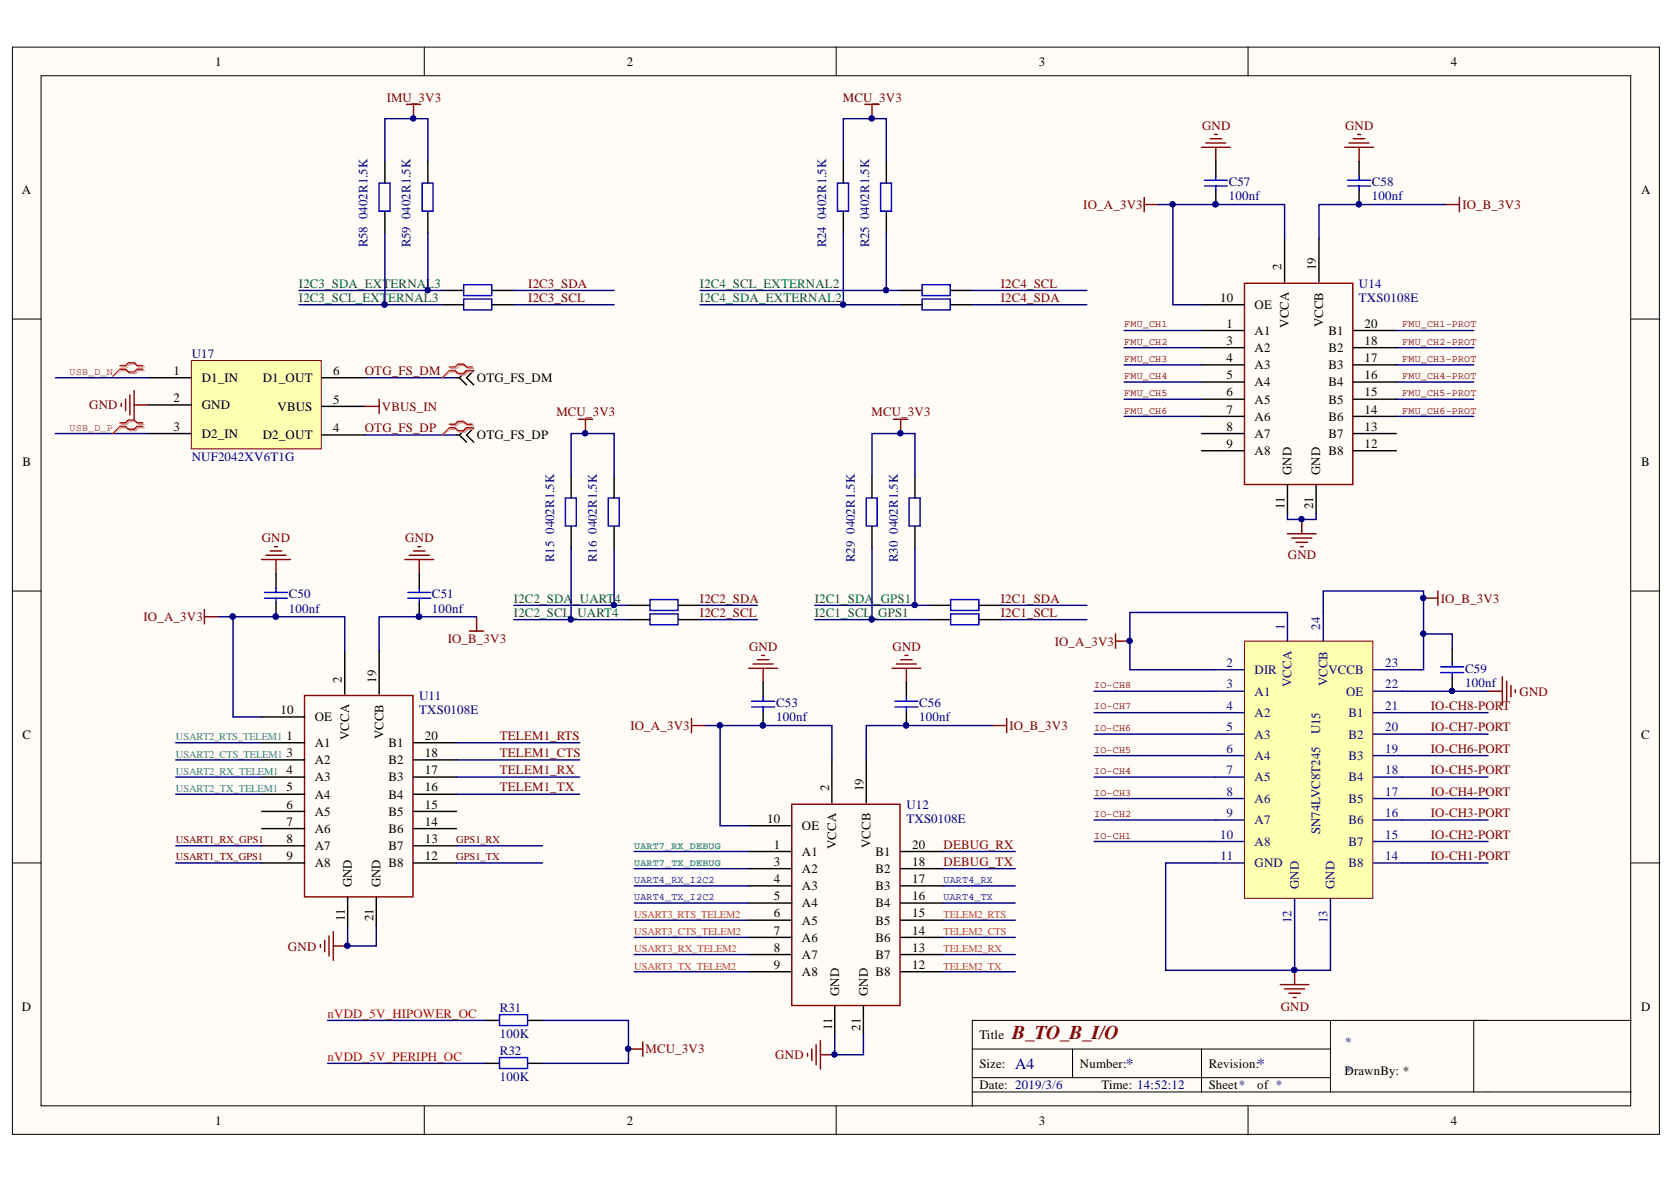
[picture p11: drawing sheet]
<svg xmlns="http://www.w3.org/2000/svg" width="297mm" height="210mm" viewBox="0 0 297 210" stroke-linecap="round" stroke-linejoin="round" font-family="sans-serif">
<defs><g id="words">
<text font-size="3.5" fill="#800000" x="179.6" y="184.4">B_TO_B_I/O</text>
<g font-size="2.8" fill="#000080">
<text x="180.1" y="189.6">A4</text>
<text x="199.8" y="189.6">*</text>
<text x="223.1" y="189.6">*</text>
</g>
<g font-size="2.3">
<text x="38.2" y="11.7">1</text>
<text x="111.3" y="11.7">2</text>
<text x="184.4" y="11.7">3</text>
<text x="257.5" y="11.7">4</text>
<text x="3.9" y="34.5">A</text>
<text x="291.2" y="34.5">A</text>
<text x="227.4" y="47.9" transform="rotate(-90 227.4 47.9)">2</text>
<text x="233.5" y="47.9" transform="rotate(-90 233.5 47.9)">19</text>
<text x="216.5" y="53.6">10</text>
<text x="217.6" y="58.2">1</text>
<text x="222.6" y="59.4">A1</text>
<text x="222.6" y="54.9">OE</text>
<text x="228.7" y="58.2" transform="rotate(-90 228.7 58.2)">VCCA</text>
<text x="234.8" y="58" transform="rotate(-90 234.8 58)">VCCB</text>
<text x="235.7" y="59.4">B1</text>
<text x="242.1" y="58.2">20</text>
<text x="217.6" y="64.3">4</text>
<text x="217.6" y="61.2">3</text>
<text x="222.6" y="65.5">A3</text>
<text x="222.6" y="62.5">A2</text>
<text x="235.7" y="62.5">B2</text>
<text x="235.7" y="65.5">B3</text>
<text x="242.1" y="61.2">18</text>
<text x="242.1" y="64.3">17</text>
<text x="30.8" y="71.4">2</text>
<text x="30.8" y="66.5">1</text>
<text x="35.8" y="67.8">D1_IN</text>
<text x="46.6" y="67.8">D1_OUT</text>
<text x="59.1" y="66.5">6</text>
<text x="59.1" y="71.6">5</text>
<text x="84.6" y="67.8">OTG_FS_DM</text>
<text x="217.6" y="67.3">5</text>
<text x="217.6" y="70.3">6</text>
<text x="222.6" y="68.6">A4</text>
<text x="222.6" y="71.6">A5</text>
<text x="235.7" y="68.6">B4</text>
<text x="235.7" y="71.6">B5</text>
<text x="242.1" y="67.3">16</text>
<text x="242.1" y="70.3">15</text>
<text x="30.8" y="76.4">3</text>
<text x="35.8" y="77.7">D2_IN</text>
<text x="35.8" y="72.6">GND</text>
<text x="46.6" y="77.9">D2_OUT</text>
<text x="49.2" y="72.9">VBUS</text>
<text x="59.1" y="76.7">4</text>
<text x="84.6" y="77.9">OTG_FS_DP</text>
<text x="217.6" y="76.4">8</text>
<text x="217.6" y="73.4">7</text>
<text x="222.6" y="77.7">A7</text>
<text x="222.6" y="74.7">A6</text>
<text x="235.7" y="74.7">B6</text>
<text x="235.7" y="77.7">B7</text>
<text x="242.1" y="73.4">14</text>
<text x="242.1" y="76.4">13</text>
<text x="4" y="82.8">B</text>
<text x="217.6" y="79.5">9</text>
<text x="222.6" y="80.7">A8</text>
<text x="235.7" y="80.7">B8</text>
<text x="242.1" y="79.5">12</text>
<text x="291.2" y="82.8">B</text>
<text x="229.2" y="84.3" transform="rotate(-90 229.2 84.3)">GND</text>
<text x="234.3" y="84.3" transform="rotate(-90 234.3 84.3)">GND</text>
<text x="227.9" y="90.3" transform="rotate(-90 227.9 90.3)">11</text>
<text x="233" y="90.4" transform="rotate(-90 233 90.4)">21</text>
<text x="60.7" y="121.1" transform="rotate(-90 60.7 121.1)">2</text>
<text x="66.8" y="121.1" transform="rotate(-90 66.8 121.1)">19</text>
<text x="4" y="131">C</text>
<text x="49.7" y="126.7">10</text>
<text x="50.8" y="131.3">1</text>
<text x="55.8" y="128">OE</text>
<text x="61.9" y="131.3" transform="rotate(-90 61.9 131.3)">VCCA</text>
<text x="68" y="131.2" transform="rotate(-90 68 131.2)">VCCB</text>
<text x="75.4" y="131.3">20</text>
<text x="291.2" y="131">C</text>
<text x="50.8" y="137.4">4</text>
<text x="50.8" y="134.3">3</text>
<text x="55.8" y="135.6">A2</text>
<text x="55.8" y="132.6">A1</text>
<text x="69" y="135.6">B2</text>
<text x="69" y="132.6">B1</text>
<text x="75.4" y="134.3">18</text>
<text x="75.4" y="137.4">17</text>
<text x="50.8" y="140.4">5</text>
<text x="50.8" y="143.5">6</text>
<text x="55.8" y="141.7">A4</text>
<text x="55.8" y="138.6">A3</text>
<text x="69" y="138.6">B3</text>
<text x="69" y="141.7">B4</text>
<text x="75.4" y="140.4">16</text>
<text x="75.4" y="143.5">15</text>
<text x="147.1" y="140.4" transform="rotate(-90 147.1 140.4)">2</text>
<text x="153.2" y="140.4" transform="rotate(-90 153.2 140.4)">19</text>
<text x="50.8" y="149.5">8</text>
<text x="50.8" y="146.5">7</text>
<text x="55.8" y="147.8">A6</text>
<text x="55.8" y="144.7">A5</text>
<text x="69" y="144.7">B5</text>
<text x="69" y="147.8">B6</text>
<text x="75.4" y="146.5">14</text>
<text x="75.4" y="149.5">13</text>
<text x="136.1" y="146">10</text>
<text x="142.3" y="147.3">OE</text>
<text x="50.8" y="152.6">9</text>
<text x="55.8" y="153.9">A8</text>
<text x="55.8" y="150.8">A7</text>
<text x="69" y="150.8">B7</text>
<text x="69" y="153.9">B8</text>
<text x="75.4" y="152.6">12</text>
<text x="137.3" y="153.6">3</text>
<text x="137.3" y="150.6">1</text>
<text x="142.3" y="154.9">A2</text>
<text x="142.3" y="151.8">A1</text>
<text x="148.4" y="150.6" transform="rotate(-90 148.4 150.6)">VCCA</text>
<text x="154.5" y="150.5" transform="rotate(-90 154.5 150.5)">VCCB</text>
<text x="155.3" y="154.9">B2</text>
<text x="155.3" y="151.8">B1</text>
<text x="161.8" y="153.6">18</text>
<text x="161.8" y="150.6">20</text>
<text x="62.4" y="157.4" transform="rotate(-90 62.4 157.4)">GND</text>
<text x="67.5" y="157.4" transform="rotate(-90 67.5 157.4)">GND</text>
<text x="137.3" y="159.7">5</text>
<text x="137.3" y="156.7">4</text>
<text x="142.3" y="161">A4</text>
<text x="142.3" y="157.9">A3</text>
<text x="155.3" y="157.9">B3</text>
<text x="155.3" y="161">B4</text>
<text x="161.8" y="156.7">17</text>
<text x="161.8" y="159.7">16</text>
<text x="61.2" y="163.4" transform="rotate(-90 61.2 163.4)">11</text>
<text x="66.2" y="163.5" transform="rotate(-90 66.2 163.5)">21</text>
<text x="137.3" y="165.9">7</text>
<text x="137.3" y="162.7">6</text>
<text x="142.3" y="167.1">A6</text>
<text x="142.3" y="164.1">A5</text>
<text x="155.3" y="164.1">B5</text>
<text x="155.3" y="167.1">B6</text>
<text x="161.8" y="162.7">15</text>
<text x="161.8" y="165.9">14</text>
<text x="137.3" y="172">9</text>
<text x="137.3" y="168.9">8</text>
<text x="142.3" y="173.2">A8</text>
<text x="142.3" y="170.2">A7</text>
<text x="155.3" y="170.2">B7</text>
<text x="155.3" y="173.2">B8</text>
<text x="161.8" y="168.9">13</text>
<text x="161.8" y="172">12</text>
<text x="3.9" y="179.3">D</text>
<text x="148.9" y="176.8" transform="rotate(-90 148.9 176.8)">GND</text>
<text x="154" y="176.8" transform="rotate(-90 154 176.8)">GND</text>
<text x="291.2" y="179.3">D</text>
<text x="147.6" y="182.8" transform="rotate(-90 147.6 182.8)">11</text>
<text x="152.7" y="182.9" transform="rotate(-90 152.7 182.9)">21</text>
<text x="173.8" y="184.4">Title</text>
<text x="173.8" y="189.4">Size:</text>
<text x="191.6" y="189.4">Number:</text>
<text x="214.5" y="189.4">Revision:</text>
<text x="238.6" y="190.7">DrawnBy: *</text>
<text x="173.8" y="193.3">Date: 2019/3/6</text>
<text x="195.4" y="193.3">Time: 14:52:12</text>
<text x="214.5" y="193.3">Sheet*</text>
<text x="223.1" y="193.3">of *</text>
<text x="38.2" y="199.6">1</text>
<text x="111.3" y="199.6">2</text>
<text x="184.4" y="199.6">3</text>
<text x="257.5" y="199.6">4</text>
</g>
<g font-size="2.3" fill="#800000">
<text x="68.6" y="18">IMU_3V3</text>
<text x="149.6" y="18">MCU_3V3</text>
<text x="213.3" y="23.1">GND</text>
<text x="238.7" y="23.1">GND</text>
<text x="192.2" y="37">IO_A_3V3</text>
<text x="259.5" y="37">IO_B_3V3</text>
<text x="93.7" y="51.1">I2C3_SDA</text>
<text x="93.7" y="53.6">I2C3_SCL</text>
<text x="177.6" y="51.1">I2C4_SCL</text>
<text x="177.6" y="53.6">I2C4_SDA</text>
<text x="64.7" y="66.5">OTG_FS_DM</text>
<text x="15.8" y="72.6">GND</text>
<text x="64.7" y="76.7">OTG_FS_DP</text>
<text x="67.8" y="72.9">VBUS_IN</text>
<text x="98.7" y="73.9">MCU_3V3</text>
<text x="154.7" y="73.9">MCU_3V3</text>
<text x="46.4" y="96.2">GND</text>
<text x="71.9" y="96.2">GND</text>
<text x="228.5" y="99.3">GND</text>
<text x="124.2" y="106.9">I2C2_SDA</text>
<text x="177.6" y="106.9">I2C1_SDA</text>
<text x="255.7" y="106.9">IO_B_3V3</text>
<text x="25.5" y="110.2">IO_A_3V3</text>
<text x="124.2" y="109.5">I2C2_SCL</text>
<text x="177.6" y="109.5">I2C1_SCL</text>
<text x="79.4" y="114">IO_B_3V3</text>
<text x="132.9" y="115.6">GND</text>
<text x="158.4" y="115.6">GND</text>
<text x="187.1" y="114.6">IO_A_3V3</text>
<text x="253.9" y="126">IO-CH8-PORT</text>
<text x="269.6" y="123.4">GND</text>
<text x="88.7" y="131.3">TELEM1_RTS</text>
<text x="111.8" y="129.5">IO_A_3V3</text>
<text x="179.1" y="129.5">IO_B_3V3</text>
<text x="253.9" y="129.8">IO-CH7-PORT</text>
<text x="88.7" y="137.4">TELEM1_RX</text>
<text x="88.7" y="134.3">TELEM1_CTS</text>
<text x="253.9" y="137.4">IO-CH5-PORT</text>
<text x="253.9" y="133.6">IO-CH6-PORT</text>
<text x="88.7" y="140.4">TELEM1_TX</text>
<text x="253.9" y="141.2">IO-CH4-PORT</text>
<text x="253.9" y="148.8">IO-CH2-PORT</text>
<text x="253.9" y="145">IO-CH3-PORT</text>
<text x="167.4" y="153.6">DEBUG_TX</text>
<text x="167.4" y="150.6">DEBUG_RX</text>
<text x="253.9" y="152.6">IO-CH1-PORT</text>
<text x="51.1" y="168.7">GND</text>
<text x="227.2" y="179.3">GND</text>
<text x="114.6" y="186.9">MCU_3V3</text>
<text x="137.6" y="187.9">GND</text>
</g>
<g font-size="2.3" fill="#000080">
<text x="218" y="33">C57</text>
<text x="218" y="35.5">100nf</text>
<text x="243.4" y="33">C58</text>
<text x="243.4" y="35.5">100nf</text>
<text x="65.2" y="38.8" transform="rotate(-90 65.2 38.8)">0402R1.5K</text>
<text x="72.8" y="38.8" transform="rotate(-90 72.8 38.8)">0402R1.5K</text>
<text x="146.6" y="38.8" transform="rotate(-90 146.6 38.8)">0402R1.5K</text>
<text x="154.2" y="38.8" transform="rotate(-90 154.2 38.8)">0402R1.5K</text>
<text x="65.2" y="43.9" transform="rotate(-90 65.2 43.9)">R58</text>
<text x="72.8" y="43.9" transform="rotate(-90 72.8 43.9)">R59</text>
<text x="146.6" y="43.9" transform="rotate(-90 146.6 43.9)">R24</text>
<text x="154.2" y="43.9" transform="rotate(-90 154.2 43.9)">R25</text>
<text x="241.1" y="51.1">U14</text>
<text x="241.1" y="53.6">TXS0108E</text>
<text x="34" y="63.5">U17</text>
<text x="34" y="81.8">NUF2042XV6T1G</text>
<text x="98.3" y="94.7" transform="rotate(-90 98.3 94.7)">0402R1.5K</text>
<text x="105.9" y="94.7" transform="rotate(-90 105.9 94.7)">0402R1.5K</text>
<text x="151.7" y="94.7" transform="rotate(-90 151.7 94.7)">0402R1.5K</text>
<text x="159.3" y="94.7" transform="rotate(-90 159.3 94.7)">0402R1.5K</text>
<text x="98.3" y="99.8" transform="rotate(-90 98.3 99.8)">R15</text>
<text x="105.9" y="99.8" transform="rotate(-90 105.9 99.8)">R16</text>
<text x="151.7" y="99.8" transform="rotate(-90 151.7 99.8)">R29</text>
<text x="159.3" y="99.8" transform="rotate(-90 159.3 99.8)">R30</text>
<text x="51.3" y="106.2">C50</text>
<text x="76.7" y="106.2">C51</text>
<text x="51.3" y="108.7">100nf</text>
<text x="76.7" y="108.7">100nf</text>
<text x="260" y="119.4">C59</text>
<text x="74.4" y="124.2">U11</text>
<text x="137.7" y="125.5">C53</text>
<text x="163.1" y="125.5">C56</text>
<text x="260" y="121.9">100nf</text>
<text x="74.4" y="126.7">TXS0108E</text>
<text x="137.7" y="128">100nf</text>
<text x="163.1" y="128">100nf</text>
<text x="234.3" y="130.3" transform="rotate(-90 234.3 130.3)">U15</text>
<text x="160.8" y="143.5">U12</text>
<text x="160.8" y="146">TXS0108E</text>
<text x="234.3" y="148" transform="rotate(-90 234.3 148)">SN74LVC8T245</text>
<text x="88.7" y="179.6">R31</text>
<text x="88.7" y="184.1">100K</text>
<text x="238.6" y="185.6">*</text>
<text x="88.7" y="187.2">R32</text>
<text x="88.7" y="191.7">100K</text>
<text x="238.6" y="190.7">*</text>
</g>
<g font-size="2.3" fill="#008000">
<text x="53" y="51.1">I2C3_SDA_EXTERNAL3</text>
<text x="53" y="53.6">I2C3_SCL_EXT</text>
<text x="68.9" y="53.6">ERNAL3</text>
<text x="124.2" y="51.1">I2C4_SCL_EXTERNAL2</text>
<text x="124.2" y="53.6">I2C4_SDA_EXTERNAL2</text>
<text x="91.2" y="106.9">I2C2_SDA</text>
<text x="101.7" y="106.9">_UART</text>
<text x="109.1" y="106.9">4</text>
<text x="144.6" y="106.9">I2C1_SDA</text>
<text x="155.1" y="106.9">_GPS1</text>
<text x="91.2" y="109.5">I2C2_SCL_UART4</text>
<text x="144.6" y="109.5">I2C1_SCL_GPS1</text>
</g>
<g font-size="2.3" fill="#11037f">
<text x="227.9" y="111.8" transform="rotate(-90 227.9 111.8)">1</text>
<text x="234.3" y="111.8" transform="rotate(-90 234.3 111.8)">24</text>
<text x="217.6" y="118.4">2</text>
<text x="222.6" y="119.6">DIR</text>
<text x="235.7" y="119.6">VCCB</text>
<text x="245.8" y="118.4">23</text>
<text x="217.6" y="122.2">3</text>
<text x="217.6" y="126">4</text>
<text x="222.6" y="123.4">A1</text>
<text x="229.2" y="121.9" transform="rotate(-90 229.2 121.9)">VCCA</text>
<text x="235.5" y="121.7" transform="rotate(-90 235.5 121.7)">VCCB</text>
<text x="238.8" y="123.4">OE</text>
<text x="245.8" y="126">21</text>
<text x="245.8" y="122.2">22</text>
<text x="217.6" y="129.8">5</text>
<text x="222.6" y="127.2">A2</text>
<text x="222.6" y="131">A3</text>
<text x="239.3" y="131">B2</text>
<text x="239.3" y="127.2">B1</text>
<text x="245.8" y="129.8">20</text>
<text x="217.6" y="133.6">6</text>
<text x="217.6" y="137.4">7</text>
<text x="222.6" y="134.8">A4</text>
<text x="239.3" y="134.8">B3</text>
<text x="245.8" y="137.4">18</text>
<text x="245.8" y="133.6">19</text>
<text x="217.6" y="141.2">8</text>
<text x="222.6" y="138.6">A5</text>
<text x="222.6" y="142.4">A6</text>
<text x="239.3" y="142.4">B5</text>
<text x="239.3" y="138.6">B4</text>
<text x="245.8" y="141.2">17</text>
<text x="216.5" y="148.8">10</text>
<text x="217.6" y="145">9</text>
<text x="222.6" y="146.3">A7</text>
<text x="239.3" y="146.3">B6</text>
<text x="245.8" y="148.8">15</text>
<text x="245.8" y="145">16</text>
<text x="216.6" y="152.6">11</text>
<text x="222.6" y="150.1">A8</text>
<text x="222.6" y="153.9">GND</text>
<text x="239.3" y="153.9">B8</text>
<text x="239.3" y="150.1">B7</text>
<text x="245.8" y="152.6">14</text>
<text x="230.5" y="157.7" transform="rotate(-90 230.5 157.7)">GND</text>
<text x="236.8" y="157.7" transform="rotate(-90 236.8 157.7)">GND</text>
<text x="229.2" y="163.8" transform="rotate(-90 229.2 163.8)">12</text>
<text x="235.5" y="163.8" transform="rotate(-90 235.5 163.8)">13</text>
</g>
<g font-size="2.3" fill="#f00">
<text x="58.1" y="180.6">nVDD_5V_HIPOWER_OC</text>
<text x="58.1" y="188.2">nVDD_5V_PERIPH_OC</text>
</g>
<g font-size="1.9" fill="#009cca">
<text x="31.2" y="131.4">USART2_RTS_TELEM1</text>
<text x="31.2" y="137.5">USART2_RX_TELEM1</text>
<text x="31.2" y="134.4">USART2_CTS_TELEM1</text>
<text x="31.2" y="140.5">USART2_TX_TELEM1</text>
</g>
<g font-size="1.9" fill="#800000">
<text x="31.2" y="149.6">USART1_RX_GPS1</text>
<text x="81" y="149.6">GPS1_RX</text>
<text x="31.2" y="152.7">USART1_TX_GPS1</text>
<text x="81" y="152.7">GPS1_TX</text>
</g>
<g font-size="1.9" fill="#de4f16">
<text x="112.5" y="162.9">USART3_RTS_TELEM2</text>
<text x="112.5" y="165.9">USART3_CTS_TELEM2</text>
<text x="167.4" y="162.9">TELEM2_RTS</text>
<text x="167.4" y="165.9">TELEM2_CTS</text>
<text x="112.5" y="169">USART3_RX_TELEM2</text>
<text x="112.5" y="172">USART3_TX_TELEM2</text>
<text x="167.4" y="169">TELEM2_RX</text>
<text x="167.4" y="172">TELEM2_TX</text>
</g>
<g font-size="1.8" fill="#800000">
<text x="199.5" y="58.1">FMU_CH1</text>
<text x="248.8" y="58.1">FMU_CH1-PROT</text>
<text x="199.5" y="64.2">FMU_CH3</text>
<text x="199.5" y="61.1">FMU_CH2</text>
<text x="248.8" y="64.2">FMU_CH3-PROT</text>
<text x="248.8" y="61.1">FMU_CH2-PROT</text>
<text x="199.5" y="67.2">FMU_CH4</text>
<text x="199.5" y="70.3">FMU_CH5</text>
<text x="248.8" y="67.2">FMU_CH4-PROT</text>
<text x="248.8" y="70.3">FMU_CH5-PROT</text>
<text x="199.5" y="73.4">FMU_CH6</text>
<text x="248.8" y="73.4">FMU_CH6-PROT</text>
<text x="194.2" y="125.9">IO-CH7</text>
<text x="194.2" y="122.1">IO-CH8</text>
<text x="194.2" y="129.7">IO-CH6</text>
<text x="194.2" y="133.6">IO-CH5</text>
<text x="194.2" y="137.4">IO-CH4</text>
<text x="194.2" y="141.2">IO-CH3</text>
<text x="194.2" y="148.8">IO-CH1</text>
<text x="194.2" y="145">IO-CH2</text>
</g>
<g font-size="1.8" fill="#a1006a">
<text x="12.4" y="66.5">USB_D_N</text>
<text x="12.4" y="76.4">USB_D_P</text>
</g>
<g font-size="1.8" fill="#009cca">
<text x="112.5" y="153.6">UART7_TX_DEBUG</text>
<text x="112.5" y="150.6">UART7_RX_DEBUG</text>
</g>
<g font-size="1.8" fill="#0000bf">
<text x="112.5" y="159.7">UART4_TX_I2C2</text>
<text x="112.5" y="156.7">UART4_RX_I2C2</text>
<text x="167.4" y="159.7">UART4_TX</text>
<text x="167.4" y="156.7">UART4_RX</text>
</g>
</g></defs>
<g fill="#fffcf8" stroke="#000" stroke-width=".18">
<path d="M2.2 8.4h292.2v192.9h-292.2z"/>
<path d="M7.3 13.4h282.1v182.8h-282.1z"/>
</g>
<g fill="none" stroke="#000" stroke-width=".18">
<path d="M75.3 8.4v5M148.4 8.4v5M221.5 8.4v5M2.2 56.6h5.1M289.5 56.6h5M2.2 104.9h5.1M289.5 104.9h5M2.2 153.1h5.1M289.5 153.1h5M75.3 196.3v5.1M148.4 196.3v5.1M172.5 186.1h63.6"/>
<path d="M172.5 193.8h117M172.5 191.2h63.6M190.3 186.1v5.1M213.2 186.1v7.7M221.5 196.3v5.1M236.1 181.1v12.7M264 181.1h-91.5v15.2M289.5 181.1h-28v12.7"/>
</g>
<path d="M67.3 32.5h1.9v5h-1.9zM74.9 32.5h1.9v5h-1.9zM148.6 32.5h2v5h-2zM156.3 32.5h1.9v5h-1.9zM100.3 88.4h2v4.9h-2zM107.9 88.4h2v4.9h-2zM153.7 88.4h1.9v4.9h-1.9zM161.3 88.4h2v4.9h-2z" fill="none" stroke="#0000bf" stroke-width=".25"/>
<g fill="none" stroke="#000" stroke-width=".25">
<path d="M68.3 28.7v3.8M68.3 37.6v3.8M75.9 28.7v3.8M75.9 37.6v3.8M149.6 28.7v3.8M149.6 37.6v3.8M157.3 28.7v3.8M157.3 37.6v3.8M101.3 84.5v3.9M101.3 93.4v3.8M109 84.5v3.9M109 93.4v3.8"/>
<path d="M154.7 84.5v3.9M154.7 93.4v3.8M162.4 84.5v3.9M162.4 93.4v3.8M49 101.8v2.6M49 106.9v2.5M61.2 115.5v7.6M67.3 115.5v7.6M74.4 101.8v2.6M74.4 106.9v2.5M46.4 137.9h7.7M46.4 134.8h7.7"/>
<path d="M46.4 131.8h7.7M46.4 127.2h7.7M73.4 137.9h7.6M73.4 134.8h7.6M73.4 131.8h7.6M135.4 121.1v2.6M135.4 126.2v2.5M147.6 134.8v7.7M153.7 134.8v7.7M160.8 121.1v2.6M160.8 126.2v2.5M46.4 140.9h7.7"/>
<path d="M46.4 153.1h7.7M46.4 150.1h7.7M46.4 147h7.7M46.4 144h7.7M61.7 159.2v5.1M66.8 159.2v5.1M73.4 140.9h7.6M73.4 153.1h7.6M73.4 150.1h7.6M73.4 147h7.6M73.4 144h7.6M132.9 157.2h7.6"/>
<path d="M132.9 154.1h7.6M132.9 151.1h7.6M132.9 146.5h7.6M159.8 157.2h7.6M159.8 154.1h7.6M159.8 151.1h7.6M132.9 160.2h7.6M132.9 172.4h7.6M132.9 169.4h7.6M132.9 166.3h7.6M132.9 163.3h7.6M148.1 178.5v5.1"/>
<path d="M153.2 178.5v5.1M159.8 160.2h7.6M159.8 172.4h7.6M159.8 169.4h7.6M159.8 166.3h7.6M159.8 163.3h7.6M86.1 181.1h2.5M86.1 188.7h2.5M93.7 181.1h2.6M93.7 188.7h2.6"/>
</g>
<g fill="none" stroke="#800000" stroke-width=".25">
<path d="M72.1 18.5h2.6M73.4 18.5v2.6M153.5 18.5h2.5M154.7 18.5v2.6M102.6 74.4h2.6M103.9 74.4v2.5M158.5 74.4h2.6M159.8 74.4v2.5M46.4 99.3h5.1M47.2 98.5h3.6M48 97.8h2M48.7 97h.5"/>
<path d="M49 99.3v2.5M71.9 99.3h5M72.6 98.5h3.6M73.4 97.8h2M74.1 97h.6M74.4 99.3v2.5M36.3 108.2v2.5M36.3 109.4h2.5M83.3 112h2.5M84.6 109.4v2.6M132.9 118.6h5.1M133.6 117.8h3.6"/>
<path d="M134.4 117.1h2M135.2 116.3h.5M135.4 118.6v2.5M158.3 118.6h5.1M159 117.8h3.6M159.8 117.1h2M160.6 116.3h.5M160.8 118.6v2.5M54 123.4h19.3v35.7h-19.3zM122.7 128.7h2.5M122.7 127.5v2.5M176.1 128.7h2.5"/>
<path d="M178.6 127.5v2.5M140.5 142.7h19.2v35.7h-19.2zM56.9 167.6v.5M57.6 166.8v2.1M58.4 166.1v3.5M59.1 165.3v5.1M59.1 167.8h2.6M111.5 186.1h2.6M114.1 184.9v2.5M143.3 186.9v.5M144.1 186.1v2.1M144.8 185.4v3.5"/>
<path d="M145.6 184.6v5.1M145.6 187.1h2.5"/>
</g>
<g fill="#000080" stroke="#000080" stroke-width=".18">
<circle cx="159.8" cy="76.9" r=".46"/>
<circle cx="154.7" cy="21" r=".46"/>
<circle cx="73.3" cy="21" r=".46"/>
<circle cx="103.8" cy="76.9" r=".46"/>
<circle cx="111.5" cy="186.1" r=".46"/>
<circle cx="48.9" cy="109.4" r=".46"/>
<circle cx="74.3" cy="109.4" r=".47"/>
<circle cx="61.6" cy="167.8" r=".46"/>
<circle cx="135.3" cy="128.7" r=".47"/>
<circle cx="160.8" cy="128.7" r=".46"/>
<circle cx="148.1" cy="187.1" r=".46"/>
</g>
<g fill="none" stroke="#00f" stroke-width=".25">
<path d="M46.9 106.1h4.1M46.9 105.1h4.1M49 104.4v.7M49 106.1v.8M72.4 106.1h4M72.4 105.1h4M74.4 104.4v.7M74.4 106.1v.8M133.4 125.4h4M133.4 124.4h4M135.4 123.7v.7M135.4 125.4v.8"/>
<path d="M158.8 125.4h4.1M158.8 124.4h4.1M160.8 123.7v.7M160.8 125.4v.8M88.6 180h5v2h-5zM88.6 187.7h5v1.9h-5z"/>
</g>
<path d="M220.8 113.8h22.8v45.6h-22.8z" fill="#ffffb0" stroke="#800000" stroke-width=".18"/>
<g fill="none" stroke="#11037f" stroke-width=".25">
<path d="M215.7 118.8h5.1M228.5 108.7v5.1M234.8 108.7v5.1M243.7 118.8h5.1M215.7 122.6h5.1M215.7 126.5h5.1M215.7 130.3h5.1M215.7 134.1h5.1M215.7 137.9h5.1M243.7 122.6h5.1M243.7 126.5h5.1M243.7 130.3h5.1"/>
<path d="M243.7 134.1h5.1M243.7 137.9h5.1M215.7 141.7h5.1M215.7 145.5h5.1M215.7 149.3h5.1M215.7 153.1h5.1M229.7 159.5v5M236.1 159.5v5M243.7 141.7h5.1M243.7 145.5h5.1M243.7 149.3h5.1M243.7 153.1h5.1"/>
</g>
<g fill="none" stroke="#800000" stroke-width=".25">
<path d="M203 35v2.6M203 36.3h2.6M213.2 26.1h5.1M214 25.4h3.5M214.7 24.6h2.1M215.5 23.9h.5M215.7 26.1v2.6M238.6 26.1h5.1M239.4 25.4h3.5M240.1 24.6h2.1M240.9 23.9h.5M241.2 26.1v2.6"/>
<path d="M256.4 36.3h2.6M259 35v2.6M220.8 50.3h19.2v35.7h-19.2zM228.5 94.7h5M229.2 95.5h3.6M230 96.2h2M230.7 97h.5M231 92.2v2.5M197.9 112.5v2.5M197.9 113.8h2.6M252.6 106.1h2.5M255.1 104.9v2.5"/>
<path d="M264 122.6h2.6M266.6 120.1v5.1M267.3 120.9v3.5M268.1 121.6v2.1M268.9 122.4v.5M227.2 174.7h5.1M227.9 175.5h3.6M228.7 176.2h2M229.5 177h.5M229.7 172.2v2.5"/>
</g>
<g fill="#000080" stroke="#000080" stroke-width=".18">
<circle cx="229.7" cy="172.1" r=".46"/>
<circle cx="257.6" cy="122.6" r=".46"/>
<circle cx="200.4" cy="113.7" r=".46"/>
<circle cx="252.5" cy="106.1" r=".46"/>
<circle cx="215.7" cy="36.2" r=".46"/>
<circle cx="241.1" cy="36.2" r=".46"/>
<circle cx="230.9" cy="92.1" r=".46"/>
<circle cx="154.7" cy="109.9" r=".46"/>
<circle cx="162.3" cy="107.4" r=".46"/>
<circle cx="159.8" cy="76.9" r=".46"/>
<circle cx="149.6" cy="54" r=".46"/>
<circle cx="157.2" cy="51.5" r=".46"/>
<circle cx="154.7" cy="21" r=".46"/>
<circle cx="101.3" cy="109.9" r=".47"/>
<circle cx="108.9" cy="107.4" r=".46"/>
<circle cx="103.8" cy="76.9" r=".46"/>
<circle cx="73.3" cy="21" r=".46"/>
<circle cx="111.5" cy="186.1" r=".46"/>
<circle cx="75.9" cy="51.5" r=".46"/>
<circle cx="68.2" cy="54" r=".47"/>
<circle cx="41.3" cy="109.4" r=".47"/>
<circle cx="61.6" cy="167.8" r=".46"/>
<circle cx="48.9" cy="109.4" r=".46"/>
<circle cx="127.7" cy="128.7" r=".46"/>
<circle cx="160.8" cy="128.7" r=".46"/>
<circle cx="148.1" cy="187.1" r=".46"/>
<circle cx="135.3" cy="128.7" r=".47"/>
<circle cx="252.5" cy="112.4" r=".46"/>
<circle cx="208.1" cy="36.2" r=".46"/>
<circle cx="74.3" cy="109.4" r=".47"/>
</g>
<g fill="none" stroke="#000" stroke-width=".25">
<path d="M215.7 28.7v2.5M215.7 33.8v2.5M241.2 28.7v2.5M241.2 33.8v2.5M78.5 54.1h3.8M78.5 51.5h3.8M87.4 54.1h3.8M87.4 51.5h3.8M159.8 54.1h3.8M159.8 51.5h3.8M168.7 54.1h3.8M168.7 51.5h3.8"/>
<path d="M213.2 58.6h7.6M213.2 54.1h7.6M227.9 42.4v7.6M234 42.4v7.6M240.1 58.6h7.7M213.2 67.8h7.6M213.2 64.7h7.6M213.2 61.7h7.6M213.2 80h7.6M213.2 76.9h7.6M213.2 73.9h7.6M213.2 70.8h7.6"/>
<path d="M240.1 67.8h7.7M240.1 64.7h7.7M240.1 61.7h7.7M240.1 80h7.7M240.1 76.9h7.7M240.1 73.9h7.7M240.1 70.8h7.7M228.5 86.1v5.1M233.5 86.1v5.1M111.5 109.9h3.8M111.5 107.4h3.8M120.4 109.9h3.8"/>
<path d="M120.4 107.4h3.8M164.9 109.9h3.8M164.9 107.4h3.8M173.8 109.9h3.8M173.8 107.4h3.8M257.7 115v2.6M257.7 120.1v2.5"/>
</g>
<path d="M213.7 33h4.1M213.7 32h4.1M215.7 31.2v.8M215.7 33v.8M239.1 33h4.1M239.1 32h4.1M241.2 31.2v.8M241.2 33v.8M255.7 118.3h4M255.7 119.3h4M257.7 117.6v.7M257.7 119.3v.8" fill="none" stroke="#00f" stroke-width=".25"/>
<path d="M82.3 53.1h5v1.9h-5zM82.3 50.5h5v1.9h-5zM163.6 53.1h5v1.9h-5zM163.6 50.5h5v1.9h-5zM115.3 108.9h5v2h-5zM115.3 106.4h5v1.9h-5zM168.7 108.9h5v2h-5zM168.7 106.4h5v1.9h-5z" fill="none" stroke="#0000bf" stroke-width=".25"/>
<g fill="none" stroke="#000080" stroke-width=".25">
<path d="M68.3 28.7v-7.6h7.6v7.6M149.6 28.7v-7.6h7.7v7.6M205.6 36.3h22.3v6.1M208.1 36.3v17.8h5.1M256.4 36.3h-22.4v6.1M53 51.5h22.9M53 54.1h15.3M68.3 41.4v12.7h10.2M75.9 41.4v10.1h2.6M91.2 51.5h17.8M91.2 54.1h17.8M124.2 54.1h35.6"/>
<path d="M124.2 51.5h35.6M149.6 41.4v12.7M157.3 41.4v10.1M172.5 51.5h20.4M172.5 54.1h20.4M199.5 58.6h13.7M247.8 58.6h13.7M199.5 73.9h13.7M199.5 64.7h13.7M199.5 70.8h13.7M199.5 67.8h13.7M199.5 61.7h13.7"/>
<path d="M247.8 73.9h13.7M247.8 64.7h13.7M247.8 70.8h13.7M247.8 67.8h13.7M247.8 61.7h13.7M101.3 84.5v-7.6h7.7v7.6M101.3 97.2v12.7M109 97.2v10.2M154.7 84.5v-7.6h7.7v7.6M154.7 97.2v12.7M162.4 97.2v10.2M228.5 91.2v1h5v-1"/>
<path d="M38.8 109.4h22.4v6.1M41.3 109.4v17.8h5.1M84.6 109.4h-17.3v6.1M91.2 109.9h20.3M91.2 107.4h20.3M124.2 107.4h10.2M124.2 109.9h10.2M144.6 109.9h20.3M144.6 107.4h20.3M177.6 107.4h15.3M177.6 109.9h15.3M228.5 108.7h-28v10.1h15.2"/>
<path d="M234.8 108.7v-3.8h17.8v13.9h-3.8M252.6 112.5h5.1v2.5M31.2 134.8h15.2M31.2 137.9h15.2M31.2 131.8h15.2M81 134.8h21.9M81 137.9h21.9M81 131.8h21.9M125.2 128.7h22.4v6.1M127.8 128.7v17.8h5.1M176.1 128.7h-22.4v6.1M194.1 137.9h21.6"/>
<path d="M194.1 122.6h21.6M194.1 126.5h21.6M194.1 130.3h21.6M194.1 134.1h21.6M248.8 122.6h15.2M248.8 137.9h15.2M248.8 126.5h15.2M248.8 130.3h15.2M248.8 134.1h15.2M31.2 140.9h15.2M31.2 153.1h15.2M31.2 150.1h15.2"/>
<path d="M81 140.9h21.9M81 153.1h15.3M81 150.1h15.3M112.5 157.2h20.4M112.5 154.1h20.4M112.5 151.1h20.4M167.4 157.2h12.7M167.4 154.1h12.7M167.4 151.1h12.7M194.1 141.7h21.6M194.1 145.5h21.6M194.1 149.3h21.6"/>
<path d="M215.7 153.1h-8.9v19.1h22.9v-7.7M248.8 141.7h15.2M248.8 145.5h15.2M248.8 149.3h15.2M248.8 153.1h15.2M61.7 164.3v3.5h5.1v-3.5M112.5 172.4h20.4M112.5 169.4h20.4M112.5 166.3h20.4M112.5 163.3h20.4M112.5 160.2h20.4M167.4 172.4h12.7"/>
<path d="M167.4 169.4h12.7M167.4 166.3h12.7M167.4 163.3h12.7M167.4 160.2h12.7M236.1 164.5v7.7h-6.4M58.1 181.1h28M58.1 188.7h28M96.3 181.1h15.2v7.6h-15.2M148.1 183.6v3.5h5.1v-3.5"/>
</g>
<path d="M34 64h23v15.6h-23z" fill="#ffffb0" stroke="#800000" stroke-width=".18"/>
<g fill="none" stroke="#000" stroke-width=".25">
<path d="M26.4 76.9h7.6M26.4 71.8h7.6M26.4 67h7.6M57.1 67h7.6M57.1 72.1h7.6M57.1 77.2h7.6M81 67h.5M81 77.2h.5M81.5 67l1.3 1.3M81.5 77.2l1.3 1.3M82.8 65.8l-1.3 1.2M82.8 75.9l-1.3 1.3"/>
<path d="M84.1 65.8l-1.3 1.2 1.3 1.3M84.1 75.9l-1.3 1.3 1.3 1.3"/>
</g>
<path d="M9.8 67h16.6M9.8 76.9h16.6M64.7 67h16.3M64.7 77.2h16.3" fill="none" stroke="#000080" stroke-width=".25"/>
<path d="M21.5 71.6v.5M22.3 70.8v2.1M23 70.1v3.5M23.8 69.3v5.1M23.8 71.8h2.6M64.7 72.1h2.6M67.3 70.8v2.6" fill="none" stroke="#800000" stroke-width=".25"/>
<path d="M21.5 65.1h1l.5-.5h1.1l.5 .5h1M21.5 65.8h1l.5 .5h1.1l.5-.5h1M21.5 75.3h1l.5-.5h1.1l.5 .5h1M21.5 75.9h1l.5 .5h1.1l.5-.5h1M80 65.4h1l.5-.5h1l.5 .5h1.1M80 66h1l.5 .5h1l.5-.5h1.1M80 75.5h1l.5-.5h1l.5 .5h1.1M80 76.2h1l.5 .5h1l.5-.5h1.1" fill="none" stroke="#d0a19e" stroke-width=".25"/>
<path d="M21.5 65.8l-1.5 1M21.5 75.9l-1.5 1M80 66l-1.5 1M80 76.2l-1.5 1" fill="none" stroke="#d0a19e" stroke-width=".18"/>
<path d="M21.3 64.9h1l.5-.5h1l.5 .5h1M21.3 65.5h1l.5 .5h1l.5-.5h1M21.3 75h1l.5-.5h1l.5 .5h1M21.3 75.7h1l.5 .5h1l.5-.5h1M79.7 65.1h1.1l.5-.5h1l.5 .5h1M79.7 65.8h1.1l.5 .5h1l.5-.5h1M79.7 75.3h1.1l.5-.5h1l.5 .5h1M79.7 75.9h1.1l.5 .5h1l.5-.5h1" fill="none" stroke="#f00" stroke-width=".25"/>
<path d="M21.3 65.5l-1.3 1.3M21.3 75.7l-1.3 1.2M79.7 65.8l-1.2 1.2M79.7 75.9l-1.2 1.3" fill="none" stroke="#f00" stroke-width=".18"/>
<use href="#words"/>
</svg>
